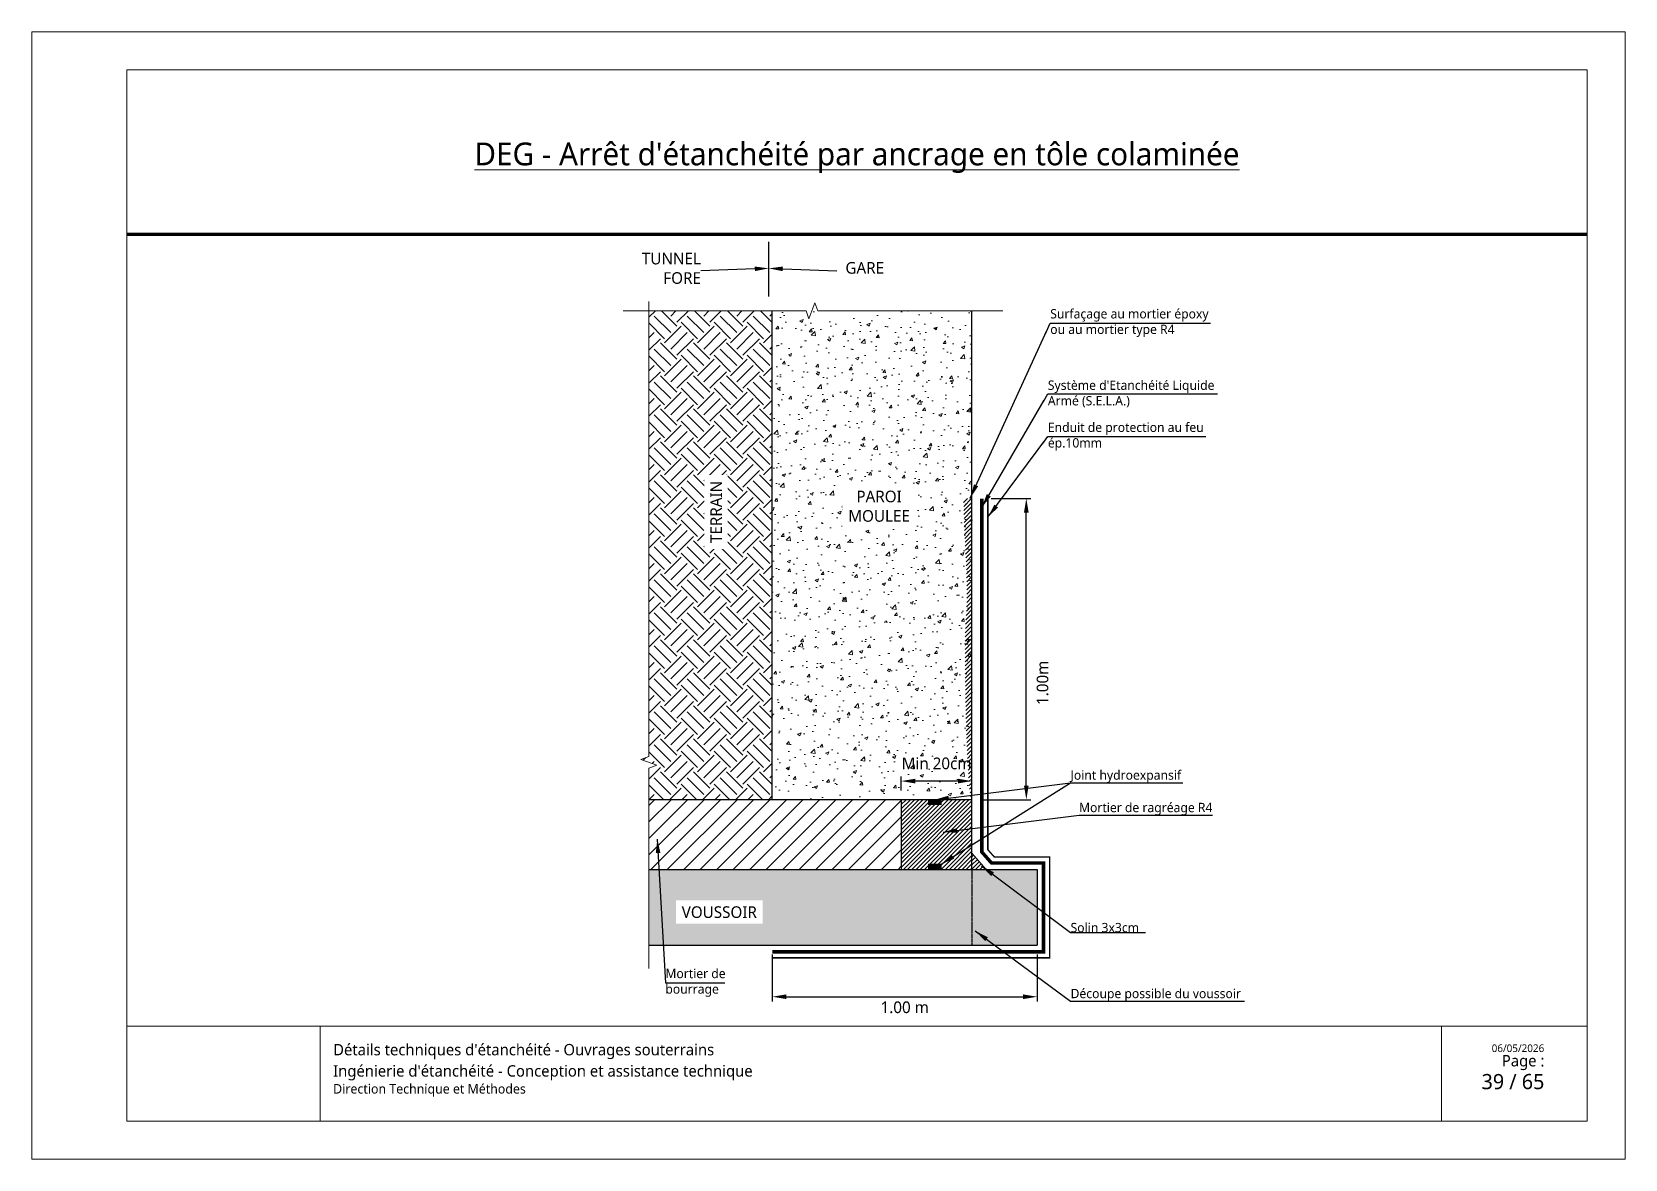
# Paper-space layout '24 - Jonction entre un tunnel foré et une gare en SELA - Piédroit' of a CAD drawing. Header units: millimetres. Extents: x 24 to 444, y -108 to 189.
# The model-space entities are those that its viewports show. They can reach past a viewport. Long polylines and large blocks are cut down to what shows.
import ezdxf
from ezdxf import colors
from ezdxf.entities.mleader import LeaderData, LeaderLine
from ezdxf.math import Vec2, Vec3

# ---------------------------------------------------------------- set-up
doc = ezdxf.new("R2010")
doc.units = ezdxf.units.MM
doc.linetypes.add('CACHE', pattern=[0.375, 0.25, -0.125])
doc.linetypes.add('CONTINU', pattern=[0])
for name, color, linetype, lineweight in [('Dessin_AXE', 8, 'Continuous', 5), ('Dessin_HACHURES', 253, 'Continuous', 9), ('G-ANNO-TTLB', 7, 'Continuous', 5), ('G-ANNO-TTLB-THIN', 7, 'Continuous', 5), ('Matériel_Joint Hydroexpansif', 140, 'CACHE', 0), ('Produit_Enduit de protection au feu', 6, 'Continuous', 0), ('SYSTEME_S.E.L.A', 210, 'CACHE', 0)]:
    doc.layers.add(name, color=color, linetype=linetype, lineweight=lineweight)
for name, color, linetype in [('Dessin_CONTOURS BETON', 7, 'Continuous'), ('Dessin_COTATIONS', 7, 'Continuous'), ('Dessin_TEXTES', 7, 'CONTINU'), ('GEN-_-CARTOUCHE', 7, 'Continuous')]:
    doc.layers.add(name, color=color, linetype=linetype)
doc.layers.add('GEN-_-FMULT', color=210, linetype='Continuous', plot=False)
doc.styles.add('Arial', font='segoeui.ttf')
doc.styles.add('Segoe UI_2', font='segoeui.ttf', dxfattribs={"height": 0.0025})
doc.styles.add('Segoe UI_3', font='segoeui.ttf', dxfattribs={"height": 0.0035})
doc.styles.add('Segoe UI_4', font='segoeui.ttf', dxfattribs={"height": 0.004})
doc.styles.add('Segoe UI_B_1', font='segoeuib.ttf', dxfattribs={"height": 0.005})
doc.styles.add('Segoe UI_B_2', font='segoeuib.ttf', dxfattribs={"height": 0.0045})
doc.styles.get("Standard").update_dxf_attribs({"font": 'segoeui.ttf'})
doc.styles.add('txt-moyen', font='segoeui.ttf')
doc.dimstyles.new('1000F2', dxfattribs={"dimscale": 10, "dimtxt": 0.25, "dimasz": 0.3, "dimexe": 0.2, "dimexo": 0, "dimgap": 0.1, "dimtad": 1, "dimzin": 0, "dimdsep": 46, "dimtxsty": 'txt-moyen', "dimcen": 0.1, "dimclrd": 256, "dimclre": 256, "dimclrt": 256, "dimazin": 0, "dimtfac": 1, "dimtmove": 2, "dimatfit": 3, "dimfxl": 1, "dimtolj": 1, "dimtzin": 0, "dimlwd": -1, "dimlwe": -1, "dimarcsym": 0})

psp = doc.layouts.new('24 - Jonction entre un tunnel foré et une gare en SELA - Piédroit')

msp = doc.modelspace()

# ---------------------------------------------------------------- texts
at = {"layer": 'Dessin_TEXTES'}
for s, insert, char_height, width, attachment_point, style in [('TUNNEL\\PFORE', (13359.5407, 6695.4432), 2.5, 101.5, 6, 'Arial'), ('GARE', (13394.674, 6696.8006), 2.5, 101.5, 2, 'Arial'), ('Joint hydroexpansif', (13438.8084, 6585.1717), 2, 73.895712, 7, 'txt-moyen'), ('Joint hydroexpansif', (13438.8084, 6585.1717), 2, 73.895712, 7, 'txt-moyen'), ('Mortier de ragréage R4', (13440.6184, 6578.2184), 2, 73.895712, 7, 'txt-moyen'), ('\\pxsm1.5;Solin 3x3cm', (13438.8084, 6553.121), 2, 73.895712, 7, 'txt-moyen'), ('Mortier de \\Pbourrage', (13351.9156, 6542.3106), 2, 73.895712, 4, 'txt-moyen'), ('Découpe possible du voussoir', (13438.8084, 6538.3482), 2, 73.895712, 7, 'txt-moyen')]:
    msp.add_mtext(s, dxfattribs=dict(at, insert=insert, char_height=char_height, width=width, attachment_point=attachment_point, style=style))
at = {"layer": 'Dessin_TEXTES', "char_height": 2, "width": 50.213234, "attachment_point": 4, "style": 'txt-moyen', "bg_fill": 3, "box_fill_scale": 1.5, "bg_fill_color": 9, "bg_fill_true_color": 13158600, "bg_fill_transparency": 11751612}
for s, insert in [('Surfaçage au mortier époxy\\Pou au mortier type R4', (13434.4477, 6683.7087)), ("Système d'Etanchéité Liquide\\PArmé (S.E.L.A.)", (13433.9381, 6668.5162))]:
    msp.add_mtext(s, dxfattribs=dict(at, insert=insert))

# ---------------------------------------------------------------- blocks, each defined once
blk = doc.blocks.new('cart.L6P1')
at = {"layer": 'G-ANNO-TTLB'}
for p, q in [((-37.23, 312.77), (-37.23, 15.77)), ((382.77, 312.77), (-37.23, 312.77)), ((382.77, 312.77), (382.77, 15.77)), ((334.38, 50.77), (334.38, 25.77)), ((372.77, 50.77), (372.77, 25.77)), ((-37.23, 15.77), (382.77, 15.77))]:
    blk.add_line(p, q, dxfattribs=at)
at = {"layer": 'G-ANNO-TTLB-THIN'}
for p, q in [((-12.23, 302.77), (372.77, 302.77)), ((-12.23, 50.77), (-12.23, 302.77)), ((372.77, 302.77), (372.77, 50.77)), ((-12.23, 50.77), (-12.23, 25.77)), ((-12.23, 50.77), (372.77, 50.77)), ((38.77, 50.77), (38.77, 25.77)), ((-12.23, 25.77), (372.77, 25.77))]:
    blk.add_line(p, q, dxfattribs=at)
at = {"layer": 'GEN-_-FMULT', "lineweight": 70}
blk.add_line((-12.23, 259.46), (372.77, 259.46), dxfattribs=at)
at = {"layer": 'G-ANNO-TTLB', "attachment_point": 1}
for s, insert, char_height, width, style in [("\\pxqc;\\LDEG - Arrêt d'étanchéité par ancrage en tôle colaminée", (-12.23, 283.61), 6, 385, 'Segoe UI_B_2'), ("Détails techniques d'étanchéité - Ouvrages souterrains", (42.19, 46.11), 3, 202.4845, 'Segoe UI_B_2'), ('\\pxqr;{\\H0.75x;Page : \\P}  39 / 65', (310.88, 43.2), 4, 50.6047, 'Segoe UI_B_1'), ('06/05/2026', (347.59, 45.99), 2, 17.4768, 'Segoe UI_2'), ("Ingénierie d'étanchéité - Conception et assistance technique", (42.19, 40.51), 3, 249.7878, 'Segoe UI_3'), ('Direction Technique et Méthodes', (42.19, 35.54), 2.5, 82.8945, 'Segoe UI_4')]:
    blk.add_mtext(s, dxfattribs=dict(at, insert=insert, char_height=char_height, width=width, style=style))
blk = doc.blocks.new('*D31')
at = {"layer": 'Defpoints', "color": 0, "transparency": 16777216}
for p in [(13374.83, 6550.35), (13431.64, 6550.35), (13431.64, 6539.33)]:
    blk.add_point(p, dxfattribs=at)
at = {"layer": 'Dessin_COTATIONS', "transparency": 16777216}
for p, q in [((13374.83, 6548.35), (13374.83, 6538.33)), ((13431.64, 6548.35), (13431.64, 6538.33)), ((13377.83, 6539.33), (13428.64, 6539.33))]:
    blk.add_line(p, q, dxfattribs=at)
for points in [[(13377.83, 6539.83), (13377.83, 6538.83), (13374.83, 6539.33)], [(13428.64, 6538.83), (13428.64, 6539.83), (13431.64, 6539.33)]]:
    blk.add_solid(points, dxfattribs=at)
at = {"layer": 'Dessin_COTATIONS', "transparency": 16777216, "insert": (13403.24, 6537.05), "char_height": 2.5, "attachment_point": 5, "style": 'txt-moyen'}
blk.add_mtext('\\A1;1.00 m', dxfattribs=at)
blk = doc.blocks.new('*D32')
at = {"layer": 'Defpoints', "color": 0, "transparency": 16777216}
for p in [(13419.77, 6646.11), (13429.32, 6646.11), (13417.65, 6581.55)]:
    blk.add_point(p, dxfattribs=at)
at = {"layer": 'Dessin_COTATIONS', "transparency": 16777216}
for p, q in [((13421.77, 6646.11), (13430.32, 6646.11)), ((13429.32, 6584.55), (13429.32, 6643.11)), ((13419.65, 6581.55), (13430.32, 6581.55))]:
    blk.add_line(p, q, dxfattribs=at)
for points in [[(13429.82, 6643.11), (13428.82, 6643.11), (13429.32, 6646.11)], [(13428.82, 6584.55), (13429.82, 6584.55), (13429.32, 6581.55)]]:
    blk.add_solid(points, dxfattribs=at)
at = {"layer": 'Dessin_COTATIONS', "transparency": 16777216, "insert": (13432.81, 6606.61), "char_height": 2.5, "attachment_point": 5, "rotation": 90, "style": 'txt-moyen'}
blk.add_mtext('\\A1;1.00m', dxfattribs=at)
blk = doc.blocks.new('*D105')
at = {"layer": 'Defpoints', "color": 0, "transparency": 16777216}
for p in [(13402.5, 6585.55), (13402.5, 6581.55), (13417.65, 6581.55)]:
    blk.add_point(p, dxfattribs=at)
at = {"layer": 'Dessin_COTATIONS', "transparency": 16777216}
for p, q in [((13402.5, 6583.55), (13402.5, 6586.55)), ((13414.65, 6585.55), (13405.5, 6585.55)), ((13417.65, 6583.55), (13417.65, 6586.55))]:
    blk.add_line(p, q, dxfattribs=at)
for points in [[(13405.5, 6586.05), (13405.5, 6585.05), (13402.5, 6585.55)], [(13414.65, 6585.05), (13414.65, 6586.05), (13417.65, 6585.55)]]:
    blk.add_solid(points, dxfattribs=at)
at = {"layer": 'Dessin_COTATIONS', "transparency": 16777216, "insert": (13410.08, 6589.33), "char_height": 2.5, "attachment_point": 5, "style": 'txt-moyen'}
blk.add_mtext('\\A1;Min 20cm', dxfattribs=at)

# ---------------------------------------------------------------- dimensions: what is measured, and where the dimension line sits
at = {"layer": 'Dessin_COTATIONS'}
dim = msp.add_linear_dim(base=(13429.3185, 6646.1063), p1=(13417.6492, 6581.5549), p2=(13419.7662, 6646.1063), angle=90, text='1.00m', dimstyle='1000F2', override={"dimexe": 0.1, "dimexo": 0.2, "dimtad": 2}, dxfattribs=at)
dim.commit()
dim.dimension.update_dxf_attribs({"geometry": '*D32', "text_midpoint": (13432.8094, 6606.6063), "dimtype": 160})
for base, p1, p2, text, override, picture, middle in [((13402.5034, 6585.5546), (13417.6492, 6581.5549), (13402.5034, 6581.5546), 'Min 20cm', {"dimexe": 0.1, "dimexo": 0.2, "dimtad": 2}, '*D105', (13410.0763, 6589.3308)), ((13431.64, 6539.3288), (13374.8341, 6550.3485), (13431.64, 6550.3485), '1.00 m', {"dimexe": 0.1, "dimexo": 0.2, "dimtad": 2, "dimtxsty": 'txt-moyen', "dimtfill": 0, "dimtfillclr": 0}, '*D31', (13403.237, 6537.0525))]:
    dim = msp.add_linear_dim(base=base, p1=p1, p2=p2, text=text, dimstyle='1000F2', override=override, dxfattribs=at)
    dim.commit()
    dim.dimension.update_dxf_attribs({"geometry": picture, "text_midpoint": middle})

# ---------------------------------------------------------------- hatches: boundary and pattern name
at = {"layer": 'Dessin_HACHURES'}
h = msp.add_hatch(dxfattribs=at)
h.set_pattern_fill('AR-CONC', color=256)
h.set_pattern_definition([(50, (14345.451, 3452.422), (7.172602, -0.627521), [0.75, -8.25]), (355, (14345.451, 3452.422), (-1.387513, 7.521921), [0.6, -6.6]), (100.45144, (14346.0486, 3452.3695), (5.785088, 6.8944), [0.637402, -7.011421]), (46.1842, (14345.451, 3454.422), (10.672413, -1.655193), [1.125, -12.375]), (96.63564, (14346.34, 3454.284), (9.34662, 9.741186), [0.956103, -10.517138]), (351.18416, (14345.451, 3454.422), (9.34662, 9.741186), [0.9, -9.9]), (21, (14346.451, 3453.922), (5.969071, -4.026189), [0.75, -8.25]), (326, (14346.451, 3453.922), (2.433153, 7.2515), [0.6, -6.6]), (71.45144, (14346.948, 3453.586), (8.402224, 3.225312), [0.637402, -7.011421]), (37.5, (14345.4509, 3452.4218), (0.1215986, 3.3289385), [0, -6.52, 0, -6.7, 0, -6.625]), (7.5, (14345.451, 3452.422), (2.6306954, 3.944117), [0, -3.82, 0, -6.37, 0, -2.525]), (327.5, (14343.2209, 3452.4218), (5.3382244, -0.2255487), [0, -2.5, 0, -7.8, 0, -10.35]), (317.5, (14342.221, 3452.422), (5.831862, 1.00105), [0, -3.25, 0, -5.18, 0, -7.35])])
h.paths.add_polyline_path([(13417.6492, 6686.3414), (13384.5807, 6686.3414), (13383.9557, 6688.0585), (13382.7057, 6684.6242), (13382.0807, 6686.3414), (13374.8349, 6686.3414), (13374.8334, 6581.5546), (13417.6492, 6581.5549), (13417.6492, 6626.4738), (13417.6492, 6610.7063)])
h.paths.add_polyline_path([(13389.7087, 6639.7293), (13405.708, 6639.7293), (13405.708, 6649.0921), (13389.7087, 6649.0921)], flags=24)
at = {"layer": 'Dessin_HACHURES', "linetype": 'CONTINU'}
h = msp.add_hatch(dxfattribs=at)
h.set_pattern_fill('EARTH', color=256, scale=20, angle=45)
h.set_pattern_definition([(45, (14294.8565, 3452.422), (4e-16, 7.071068), [5, -5]), (45, (14293.5307, 3453.7477), (4e-16, 7.071068), [5, -5]), (45, (14292.205, 3455.0735), (4e-16, 7.071068), [5, -5]), (135, (14292.205, 3455.9574), (-7.071068, 9e-16), [5, -5]), (135, (14293.5307, 3457.283), (-7.071068, 9e-16), [5, -5]), (135, (14294.8565, 3458.609), (-7.071068, 9e-16), [5, -5])])
h.paths.add_polyline_path([(13348.3866, 6590.8323), (13346.6695, 6590.2073), (13350.1038, 6588.9573), (13348.3866, 6588.3323), (13348.3866, 6581.5535), (13374.8341, 6581.5546), (13374.8341, 6606.6063), (13374.8334, 6606.6063), (13374.8349, 6686.3414), (13348.3866, 6686.3414)])
h.paths.add_polyline_path([(13365.4149, 6635.0553), (13365.4149, 6651.6344), (13360.2631, 6651.6344), (13360.2631, 6635.0553)], flags=24)
at = {"layer": 'Dessin_HACHURES'}
h = msp.add_hatch(dxfattribs=at)
h.set_pattern_fill('ANSI31', color=256, scale=5)
h.set_pattern_definition([(45, (14345.45086, 3452.42184), (-0.44194174, 0.44194174), [])])
edge = h.paths.add_edge_path()
edge.add_arc((13438.8084, 6546.7957), 40.693, 121.330515, 121.633809, ccw=False)
edge.add_line((13417.6492, 6581.5549), (13417.6492, 6646.1063))
edge.add_line((13417.6492, 6646.1063), (13415.8706, 6646.1063))
edge.add_spline(control_points=[(13415.8706, 6646.1063), (13415.8918, 6644.1234), (13416.0746, 6636.0417), (13417.0211, 6625.5163), (13415.8854, 6615.6167), (13416.6918, 6586.5959), (13417.4655, 6581.4424)], knot_values=[32.10254862, 32.10254862, 32.10254862, 32.10254862, 38.04740811, 56.34035556, 63.99093627, 67.16831997, 67.16831997, 67.16831997, 67.16831997], degree=3, periodic=0)
at = {"layer": 'Dessin_HACHURES', "linetype": 'ByBlock'}
h = msp.add_hatch(dxfattribs=at)
h.set_pattern_fill('ANSI31', color=256, scale=20)
h.set_pattern_definition([(45, (13267.2845, 5951.2287), (-1.767767, 1.767767), [])])
h.paths.add_polyline_path([(13402.5211, 6581.5546), (13402.4341, 6581.5546), (13348.3866, 6581.5535), (13348.3866, 6566.6063), (13402.5034, 6566.6063)])
at = {"layer": 'Dessin_HACHURES', "linetype": 'CONTINU'}
h = msp.add_hatch(dxfattribs=at)
h.set_pattern_fill('ANSI31', color=256, scale=0.2)
h.set_pattern_definition([(45, (18202.5034, 6060.6015), (-0.44901281, 0.44901281), [])])
h.paths.add_polyline_path([(13417.6492, 6581.5549), (13402.5034, 6581.5546), (13402.5034, 6581.5549), (13402.5034, 6566.6063), (13417.6492, 6566.6063)])
h = msp.add_hatch(dxfattribs=at)
h.set_pattern_fill('ANSI31', color=256, scale=5)
h.set_pattern_definition([(45, (14294.1229, 3452.42185), (-0.44194174, 0.44194174), [])])
h.paths.add_polyline_path([(13417.6492, 6570.1085), (13417.6492, 6566.6063), (13420.7378, 6566.6063)])
at = {"layer": 'Dessin_HACHURES'}
h = msp.add_hatch(color=256, dxfattribs=at)
h.dxf.hatch_style = 1
h.paths.add_polyline_path([(13348.3866, 6566.6063), (13418.3828, 6566.6063), (13418.3828, 6550.3485), (13348.3866, 6550.3485)])
h.paths.add_polyline_path([(13356.0311, 6554.8498), (13370.9169, 6554.8498), (13370.9169, 6560.0016), (13356.0311, 6560.0016)], flags=24)
at = {"layer": 'Dessin_HACHURES', "linetype": 'CONTINU'}
h = msp.add_hatch(color=256, dxfattribs=at)
h.dxf.hatch_style = 1
h.paths.add_polyline_path([(13431.64, 6566.6063), (13418.3828, 6566.6063), (13418.3828, 6550.3485), (13431.64, 6550.3485)])
at = {"layer": 'Matériel_Joint Hydroexpansif'}
for points in [[(13411.0436, 6580.4285), (13411.0436, 6581.5547), (13408.3433, 6581.5547), (13408.3433, 6580.4285)], [(13411.0436, 6566.6063), (13411.0436, 6567.7325), (13408.3433, 6567.7325), (13408.3433, 6566.6063)]]:
    msp.add_hatch(color=256, dxfattribs=at).paths.add_polyline_path(points)

# ---------------------------------------------------------------- linework, layer by layer
at = {"layer": 'Dessin_AXE', "flags": 128}
for points in [[(13424.2853, 6686.3414), (13384.5807, 6686.3414), (13383.9557, 6688.0585), (13382.7057, 6684.6242), (13382.0807, 6686.3414), (13342.8534, 6686.3414)], [(13348.3866, 6688.3476), (13348.3866, 6590.8323), (13346.6695, 6590.2073), (13350.1038, 6588.9573), (13348.3866, 6588.3323), (13348.3866, 6545.3485)]]:
    msp.add_lwpolyline(points, dxfattribs=at)
at = {"layer": 'Dessin_CONTOURS BETON', "linetype": 'CONTINU'}
msp.add_line((13417.6492, 6566.6063), (13417.6492, 6686.3414), dxfattribs=at)
at = {"layer": 'Dessin_CONTOURS BETON'}
msp.add_line((13402.5034, 6581.5549), (13402.5034, 6566.6063), dxfattribs=at)
at = {"layer": 'Dessin_CONTOURS BETON', "linetype": 'CACHE', "ltscale": 0.2}
msp.add_line((13417.6492, 6566.6063), (13417.6492, 6550.3485), dxfattribs=at)
at = {"layer": 'Dessin_CONTOURS BETON', "flags": 128}
for points in [[(13374.8334, 6581.5546), (13374.8349, 6686.3414)], [(13417.6492, 6581.5549), (13348.3866, 6581.5535)], [(13374.8341, 6581.5546), (13348.3866, 6581.5535)], [(13348.3866, 6566.6063), (13431.64, 6566.6063), (13431.64, 6550.3485)], [(13431.64, 6566.6063), (13431.64, 6550.3485)], [(13348.3866, 6550.3485), (13431.64, 6550.3485)]]:
    msp.add_lwpolyline(points, dxfattribs=at)
at = {"layer": 'Dessin_CONTOURS BETON', "lineweight": 0, "flags": 128}
msp.add_lwpolyline([(13417.6492, 6570.1085), (13420.7378, 6566.6063)], dxfattribs=at)
at = {"layer": 'Dessin_TEXTES', "linetype": 'ByBlock'}
msp.add_line((13374.0973, 6689.4271), (13374.0973, 6701.1255), dxfattribs=at)
at = {"layer": 'Matériel_Joint Hydroexpansif', "linetype": 'CONTINU', "flags": 128}
for points in [[(13408.3433, 6580.4285), (13408.3433, 6581.5547), (13411.0436, 6581.5547), (13411.0436, 6580.4285)], [(13408.3433, 6566.6063), (13408.3433, 6567.7325), (13411.0436, 6567.7325), (13411.0436, 6566.6063)]]:
    msp.add_lwpolyline(points, dxfattribs=at)

msp.set_redraw_order([(e.dxf.handle, doc.entitydb.next_handle()) for e in msp.query("TEXT MTEXT ATTDEF DIMENSION ARC_DIMENSION")])  # texts and dimensions are drawn at this point

# ---------------------------------------------------------------- leaders
at = {"layer": 'Dessin_TEXTES'}
for points in [[(13409.6934, 6581.5547), (13438.8084, 6585.1717), (13462.9173, 6585.1717)], [(13411.0436, 6567.7325), (13438.8084, 6585.1717), (13462.9173, 6585.1717)], [(13411.5034, 6574.6015), (13440.6184, 6578.2184), (13469.2272, 6578.2184)], [(13419.6903, 6567.3689), (13438.8084, 6553.121), (13454.898, 6553.121)], [(13418.3828, 6553.4485), (13438.8084, 6538.3482), (13476.0859, 6538.3482)]]:
    msp.add_leader(points, dimstyle='1000F2', override={"dimgap": 0.1, "dimtad": 0}, dxfattribs=at)
at = {"layer": 'Dessin_TEXTES', "linetype": 'CONTINU', "lineweight": 9}
ml = msp.add_multileader_mtext('Standard', dxfattribs=at)
ml.set_content('', color=256, style='txt-moyen')
ml.set_leader_properties(linetype='ByLayer', lineweight=-1)
ml.build(insert=Vec2(0, 0))
ml.multileader.update_dxf_attribs({"text_left_attachment_type": 6, "text_right_attachment_type": 6, "dogleg_length": 0, "arrow_head_size": 3})
ctx = ml.context
ctx.base_point, ctx.char_height, ctx.arrow_head_size, ctx.landing_gap_size, ctx.plane_origin = Vec3(13359.5407, 6695.4432), 2.5, 3, 0, Vec3(13320.1244, 6698.9336)
ctx.left_attachment, ctx.right_attachment, ctx.text_align_type = 6, 6, 2
notes = []
notes.append((ctx, [(0, (1, 1, 0), (13359.5407, 6694.9432), (-1, 0), 0, [(0, [(13374.0973, 6695.4432)], 0, [])])]))
ctx.mtext.insert, ctx.mtext.alignment, ctx.mtext.flow_direction = Vec3(13359.5407, 6697.9432), 3, 5
ml = msp.add_multileader_mtext('Standard', dxfattribs=at)
ml.set_content('', color=256, style='txt-moyen')
ml.set_leader_properties(linetype='ByLayer', lineweight=-1)
ml.build(insert=Vec2(0, 0))
ml.multileader.update_dxf_attribs({"text_left_attachment_type": 6, "text_right_attachment_type": 6, "dogleg_length": 0, "arrow_head_size": 3})
ctx = ml.context
ctx.base_point, ctx.char_height, ctx.arrow_head_size, ctx.landing_gap_size, ctx.plane_origin = Vec3(13388.6538, 6695.4432), 2.5, 3, 0, Vec3(13428.0701, 6698.9336)
ctx.left_attachment, ctx.right_attachment = 6, 6
notes.append((ctx, [(0, (1, 1, 0), (13388.6538, 6694.9432), (1, 0), 0, [(0, [(13374.0973, 6695.4432)], 0, [])])]))
ctx.mtext.insert, ctx.mtext.text_direction, ctx.mtext.flow_direction, ctx.mtext.extrusion = Vec3(13388.6538, 6697.9432), Vec3(-1, 0), 5, Vec3(0, 0, -1)
at = {"layer": 'Dessin_TEXTES'}
ml = msp.add_multileader_mtext('Standard', dxfattribs=at)
ml.set_content("2 x 3 Traversées d'étanchéité des tubes d'injection des gaines réinjectables (gaines entre mortier de bourrage et mortier sans retrait)", color=256)
ml.set_leader_properties()
ml.build(insert=Vec2(0, 0))
ml.multileader.update_dxf_attribs({"dogleg_length": 5, "arrow_head_size": 2.5, "scale": 100})
ctx = ml.context
ctx.base_point, ctx.scale, ctx.char_height, ctx.arrow_head_size, ctx.landing_gap_size, ctx.plane_origin = Vec3(12209.5445, 6520.4915), 100, 2.5, 2.5, 1.25, Vec3(12255.355, 6578.7565)
notes.append((ctx, [(0, (1, 1, 0), (12188.63, 6520.124), (1, 0), 20.9145, [(0, [(12141.1086, 6603.7589)], 0, [])])]))
ctx.mtext.insert, ctx.mtext.width, ctx.mtext.flow_direction = Vec3(12210.7945, 6521.7415), 54, 5
for ctx, leaders in notes:
    for number, flags, end, landing, length, lines in leaders:
        leader = LeaderData()
        leader.index, (leader.has_last_leader_line, leader.has_dogleg_vector, leader.attachment_direction) = number, flags
        leader.last_leader_point, leader.dogleg_vector, leader.dogleg_length = Vec3(end), Vec3(landing), length
        for number, points, colour, breaks in lines:
            line = LeaderLine()
            line.index, line.vertices, line.color, line.breaks = number, Vec3.list(points), colors.encode_raw_color(colour), breaks
            leader.lines.append(line)
        ctx.leaders.append(leader)

# ---------------------------------------------------------------- next in the draw order: texts
at = {"layer": 'Dessin_TEXTES', "insert": (13362.7998, 6643.2426), "char_height": 2.5, "attachment_point": 5, "rotation": 90, "style": 'txt-moyen', "bg_fill": 3, "box_fill_scale": 1.5, "bg_fill_color": 9, "bg_fill_true_color": 13158600, "bg_fill_transparency": 0}
msp.add_mtext('TERRAIN', dxfattribs=at)
at = {"layer": 'Dessin_TEXTES', "char_height": 2.5, "attachment_point": 5, "style": 'txt-moyen', "bg_fill": 3, "box_fill_scale": 1.5, "bg_fill_color": 9, "bg_fill_true_color": 13158600}
for s, insert, bg_fill_transparency in [('PAROI\\PMOULEE', (13397.7442, 6644.4508), 0), ('VOUSSOIR', (13363.4817, 6557.4445), 5482092)]:
    msp.add_mtext(s, dxfattribs=dict(at, insert=insert, bg_fill_transparency=bg_fill_transparency))

# ---------------------------------------------------------------- next in the draw order: leaders
at = {"layer": 'Dessin_TEXTES'}
msp.add_leader([(13419.7662, 6644.2232), (13433.9381, 6668.5162), (13470.3223, 6668.5162)], dimstyle='1000F2', override={"dimgap": 0.1, "dimtad": 0}, dxfattribs=at)

# ---------------------------------------------------------------- next in the draw order: linework, layer by layer
at = {"layer": 'Produit_Enduit de protection au feu', "linetype": 'ByBlock', "ltscale": 0.2, "const_width": 0.3, "flags": 128}
msp.add_lwpolyline([(13374.8341, 6547.6685), (13434.32, 6547.6685), (13434.32, 6569.2863), (13422.4504, 6569.2863), (13421.0662, 6570.8559), (13421.0662, 6646.1063)], dxfattribs=at)
at = {"layer": 'SYSTEME_S.E.L.A', "linetype": 'ByBlock', "ltscale": 5, "const_width": 0.75, "flags": 128}
msp.add_lwpolyline([(13374.8341, 6548.9685), (13433.02, 6548.9685), (13433.02, 6567.9863), (13421.8636, 6567.9863), (13419.7662, 6570.3646), (13419.7662, 6646.1063)], dxfattribs=at)

# ---------------------------------------------------------------- next in the draw order: texts
at = {"layer": 'Dessin_TEXTES', "insert": (13433.9381, 6659.3745), "char_height": 2, "width": 50.213234, "attachment_point": 4, "style": 'txt-moyen', "bg_fill": 3, "box_fill_scale": 1.5, "bg_fill_color": 9, "bg_fill_true_color": 13158600, "bg_fill_transparency": 11751612}
msp.add_mtext('Enduit de protection au feu\\Pép.10mm', dxfattribs=at)

# ---------------------------------------------------------------- next in the draw order: leaders
at = {"layer": 'Dessin_TEXTES'}
msp.add_leader([(13350.1882, 6573.1267), (13351.9156, 6542.3106), (13364.6576, 6542.3106)], dimstyle='1000F2', override={"dimgap": 0.1, "dimtad": 0}, dxfattribs=at)

# ---------------------------------------------------------------- next in the draw order: leaders
for points in [[(13417.3036, 6646.2136), (13434.4477, 6683.7087), (13468.8479, 6683.7087)], [(13421.0662, 6642.0939), (13433.9381, 6659.3745), (13467.8311, 6659.3745)]]:
    msp.add_leader(points, dimstyle='1000F2', override={"dimgap": 0.1, "dimtad": 0}, dxfattribs=at)

# ---------------------------------------------------------------- block references
at = {"layer": 'GEN-_-CARTOUCHE'}
psp.add_blockref('cart.L6P1', (61.23, -123.77), dxfattribs=at)

# ---------------------------------------------------------------- viewports
at = {"layer": 'Defpoints'}
psp.add_viewport(center=(241.5, 31.35), size=(385, 208.6901), view_center_point=(13393, 6617.8839), view_height=169.767724, dxfattribs=at)

doc.saveas('drawing.dxf')
